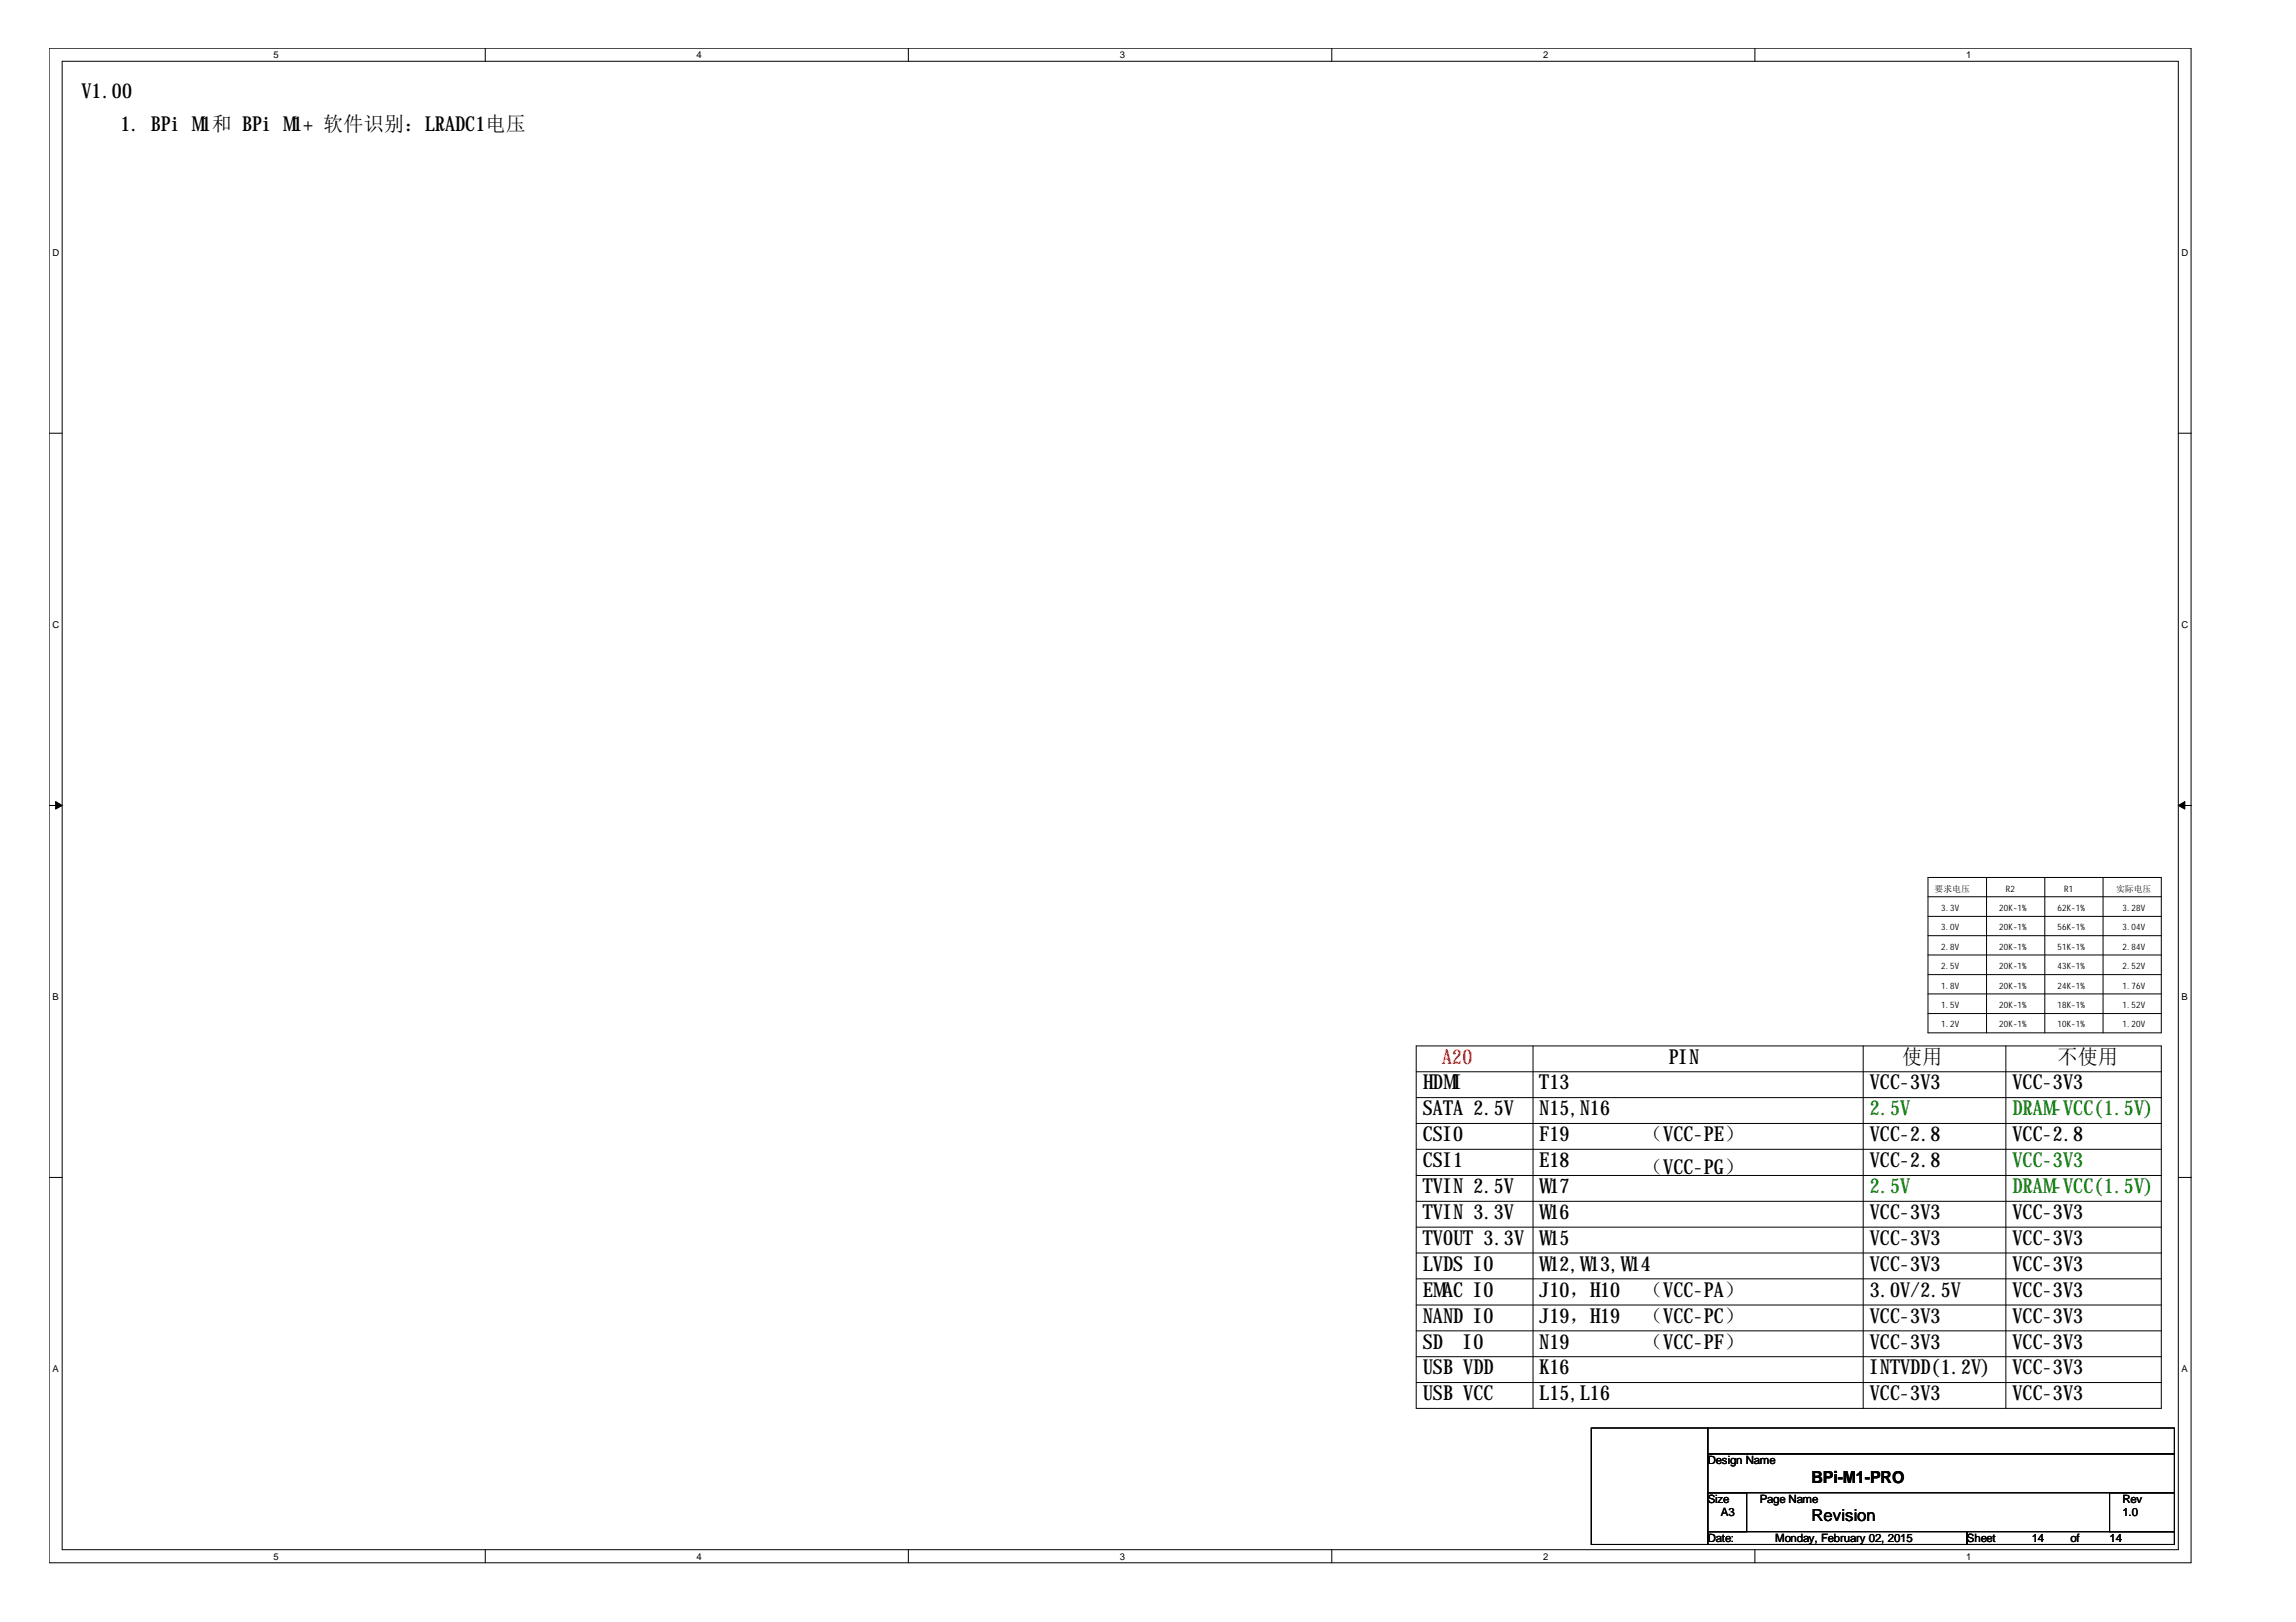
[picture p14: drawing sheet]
<svg xmlns="http://www.w3.org/2000/svg" width="297mm" height="210mm" viewBox="0 0 297 210" stroke-linecap="round" stroke-linejoin="round" font-family="sans-serif">
<defs><g id="words">
<g font-size="2.7">
<text x="10.5" y="12.7">V1.00</text>
<text x="15.6" y="16.9">1. BPi M1和 BPi M1+ 软件识别：LRADC1电压</text>
<text x="215.9" y="137.6">PIN</text>
<text x="246.1" y="137.6">使用</text>
<text x="266.2" y="137.6">不使用</text>
<text x="184.1" y="141">HDMI</text>
<text x="199.1" y="141">T13</text>
<text x="241.9" y="141">VCC-3V3</text>
<text x="260.3" y="141">VCC-3V3</text>
<text x="184.1" y="144.3">SATA 2.5V</text>
<text x="184.1" y="147.7">CSI0</text>
<text x="199.1" y="147.7">F19</text>
<text x="199.1" y="144.3">N15,N16</text>
<text x="212.6" y="147.7">（VCC-PE）</text>
<text x="241.9" y="147.7">VCC-2.8</text>
<text x="260.3" y="147.7">VCC-2.8</text>
<text x="184.1" y="151">CSI1</text>
<text x="184.1" y="154.4">TVIN 2.5V</text>
<text x="199.1" y="151">E18</text>
<text x="199.1" y="154.4">W17</text>
<text x="212.6" y="151.9">（VCC-PG）</text>
<text x="241.9" y="151">VCC-2.8</text>
<text x="184.1" y="161.1">TVOUT 3.3V</text>
<text x="184.1" y="157.7">TVIN 3.3V</text>
<text x="199.1" y="157.7">W16</text>
<text x="199.1" y="161.1">W15</text>
<text x="241.9" y="157.7">VCC-3V3</text>
<text x="241.9" y="161.1">VCC-3V3</text>
<text x="260.3" y="157.7">VCC-3V3</text>
<text x="260.3" y="161.1">VCC-3V3</text>
<text x="184.1" y="164.4">LVDS IO</text>
<text x="184.1" y="167.8">EMAC IO</text>
<text x="199.1" y="164.4">W12,W13,W14</text>
<text x="199.1" y="167.8">J10，H10</text>
<text x="212.6" y="167.8">（VCC-PA）</text>
<text x="241.9" y="164.4">VCC-3V3</text>
<text x="241.9" y="167.8">3.0V/2.5V</text>
<text x="260.3" y="164.4">VCC-3V3</text>
<text x="260.3" y="167.8">VCC-3V3</text>
<text x="184.1" y="171.2">NAND IO</text>
<text x="199.1" y="171.2">J19，H19</text>
<text x="212.6" y="171.2">（VCC-PC）</text>
<text x="241.9" y="171.2">VCC-3V3</text>
<text x="260.3" y="171.2">VCC-3V3</text>
<text x="184.1" y="174.5">SD</text>
<text x="184.1" y="177.9">USB VDD</text>
<text x="189.3" y="174.5">IO</text>
<text x="199.1" y="174.5">N19</text>
<text x="199.1" y="177.9">K16</text>
<text x="212.6" y="174.5">（VCC-PF）</text>
<text x="241.9" y="174.5">VCC-3V3</text>
<text x="241.9" y="177.9">INTVDD(1.2V)</text>
<text x="260.3" y="174.5">VCC-3V3</text>
<text x="260.3" y="177.9">VCC-3V3</text>
<text x="184.1" y="181.2">USB VCC</text>
<text x="199.1" y="181.2">L15,L16</text>
<text x="241.9" y="181.2">VCC-3V3</text>
<text x="260.3" y="181.2">VCC-3V3</text>
</g>
<text font-size="2.7" fill="#f00" x="186.6" y="137.6">A20</text>
<g font-size="2.7" fill="#008000">
<text x="241.9" y="144.3">2.5V</text>
<text x="260.3" y="144.3">DRAM-VCC(1.5V)</text>
<text x="241.9" y="154.4">2.5V</text>
<text x="260.3" y="151">VCC-3V3</text>
<text x="260.3" y="154.4">DRAM-VCC(1.5V)</text>
</g>
<g font-size="2.2">
<text x="234.4" y="191.9">BPi-M1-PRO</text>
<text x="234.4" y="196.8">Revision</text>
</g>
<g font-size="1.5">
<text x="220.9" y="189.5">Design Name</text>
<text x="220.9" y="194.5">Size</text>
<text x="222.6" y="196.2">A3</text>
<text x="227.7" y="194.5">Page Name</text>
<text x="274.6" y="196.2">1.0</text>
<text x="274.6" y="194.5">Rev</text>
<text x="220.9" y="199.6">Date:</text>
<text x="229.7" y="199.6">Monday, February 02, 2015</text>
<text x="254.5" y="199.6">Sheet</text>
<text x="262.8" y="199.6">14</text>
<text x="267.9" y="199.6">of</text>
<text x="272.9" y="199.6">14</text>
</g>
<g font-size="1.2">
<text x="35.4" y="7.5">5</text>
<text x="90.1" y="7.5">4</text>
<text x="144.9" y="7.5">3</text>
<text x="199.6" y="7.5">2</text>
<text x="254.4" y="7.5">1</text>
<text x="6.8" y="33.1">D</text>
<text x="282.2" y="33.1">D</text>
<text x="6.8" y="81.2">C</text>
<text x="282.2" y="81.2">C</text>
<text x="6.8" y="129.4">B</text>
<text x="282.2" y="129.4">B</text>
<text x="6.8" y="177.5">A</text>
<text x="282.2" y="177.5">A</text>
<text x="35.4" y="201.8">5</text>
<text x="90.1" y="201.8">4</text>
<text x="144.9" y="201.8">3</text>
<text x="199.6" y="201.8">2</text>
<text x="254.4" y="201.8">1</text>
</g>
<g font-size="1.1">
<text x="250.3" y="115.4">要求电压</text>
<text x="251.1" y="117.9">3.3V</text>
<text x="258.7" y="117.9">20K-1%</text>
<text x="259.5" y="115.4">R2</text>
<text x="266.2" y="117.9">62K-1%</text>
<text x="267" y="115.4">R1</text>
<text x="273.8" y="115.4">实际电压</text>
<text x="274.6" y="117.9">3.28V</text>
<text x="251.1" y="125.4">2.5V</text>
<text x="251.1" y="122.9">2.8V</text>
<text x="251.1" y="120.4">3.0V</text>
<text x="258.7" y="125.4">20K-1%</text>
<text x="258.7" y="122.9">20K-1%</text>
<text x="258.7" y="120.4">20K-1%</text>
<text x="266.2" y="125.4">43K-1%</text>
<text x="266.2" y="122.9">51K-1%</text>
<text x="266.2" y="120.4">56K-1%</text>
<text x="274.6" y="122.9">2.84V</text>
<text x="274.6" y="120.4">3.04V</text>
<text x="274.6" y="125.4">2.52V</text>
<text x="251.1" y="127.9">1.8V</text>
<text x="251.1" y="130.4">1.5V</text>
<text x="258.7" y="130.4">20K-1%</text>
<text x="258.7" y="127.9">20K-1%</text>
<text x="266.2" y="130.4">18K-1%</text>
<text x="266.2" y="127.9">24K-1%</text>
<text x="274.6" y="130.4">1.52V</text>
<text x="274.6" y="127.9">1.76V</text>
<text x="251.1" y="132.9">1.2V</text>
<text x="258.7" y="132.9">20K-1%</text>
<text x="266.2" y="132.9">10K-1%</text>
<text x="274.6" y="132.9">1.20V</text>
</g>
</g></defs>
<path d="M6.3 6.2h277.2v196h-277.2zM8 7.9h273.8v192.6h-273.8z" fill="none" stroke="#000" stroke-width=".13"/>
<g fill="#fff">
<path d="M35.4 6.4h.6v1.4h-.6z"/>
<path d="M35.4 200.7h.6v1.4h-.6z"/>
</g>
<path d="M62.8 6.2v1.7M62.8 200.5v1.7" fill="none" stroke="#000" stroke-width=".13"/>
<g fill="#fff">
<path d="M90.1 6.4h.7v1.4h-.7z"/>
<path d="M90.1 200.7h.7v1.4h-.7z"/>
</g>
<path d="M117.5 6.2v1.7M117.5 200.5v1.7" fill="none" stroke="#000" stroke-width=".13"/>
<g fill="#fff">
<path d="M144.9 6.4h.6v1.4h-.6z"/>
<path d="M144.9 200.7h.6v1.4h-.6z"/>
</g>
<path d="M172.3 6.2v1.7M172.3 200.5v1.7" fill="none" stroke="#000" stroke-width=".13"/>
<g fill="#fff">
<path d="M199.6 6.4h.7v1.4h-.7z"/>
<path d="M199.6 200.7h.7v1.4h-.7z"/>
</g>
<path d="M227 6.2v1.7M227 200.5v1.7" fill="none" stroke="#000" stroke-width=".13"/>
<g fill="#fff">
<path d="M254.4 6.4h.6v1.4h-.6z"/>
<path d="M254.4 200.7h.6v1.4h-.6z"/>
<path d="M6.8 31.9h.8v1.4h-.8z"/>
<path d="M282.2 31.9h.9v1.4h-.9z"/>
<path d="M6.8 80.1h.8v1.4h-.8z"/>
<path d="M282.2 80.1h.9v1.4h-.9z"/>
</g>
<path d="M6.3 56.1h1.7M281.8 56.1h1.7" fill="none" stroke="#000" stroke-width=".13"/>
<g fill="#fff">
<path d="M6.8 128.2h.7v1.4h-.7z"/>
<path d="M282.2 128.2h.8v1.4h-.8z"/>
</g>
<path d="M6.3 104.2h1.7M281.8 104.2h1.7" fill="none" stroke="#000" stroke-width=".13"/>
<g fill="#000" stroke="#000" stroke-width=".13">
<path d="M7.2 103.7l.8 .5-.8 .5z" fill-rule="evenodd"/>
<path d="M281.8 104.2l.9-.5v1z" fill-rule="evenodd"/>
</g>
<g fill="#fff">
<path d="M6.8 176.4h.7v1.4h-.7z"/>
<path d="M282.2 176.4h.8v1.4h-.8z"/>
</g>
<g fill="none" stroke="#000" stroke-width=".13">
<path d="M249.4 113.6h30.2v20.1h-30.2zM249.4 118.6h30.2M249.4 116h30.2M257 113.6v20.1M264.5 113.6v20.1M272.1 113.6v20.1M183.2 135.4h96.4v46.9h-96.4zM183.2 138.7h96.4M198.3 135.4v46.9M241 135.4v46.9M249.4 128.6h30.2M249.4 126.1h30.2"/>
<path d="M249.4 123.6h30.2M249.4 121.1h30.2M249.4 131.2h30.2M259.5 135.4v46.9M6.3 152.4h1.7M183.2 142h96.4M183.2 152.1h96.4M183.2 148.7h96.4M183.2 145.4h96.4M183.2 158.8h96.4M183.2 155.5h96.4M281.8 152.4h1.7"/>
<path d="M183.2 162.2h96.4M183.2 165.5h96.4M183.2 175.6h96.4M183.2 172.2h96.4M183.2 168.9h96.4M183.2 178.9h96.4M205.9 184.8h15v15.1h-15zM220.9 184.8h60.4v3.3h-60.4zM220.9 188.1h60.4v5.1h-60.4zM220.9 193.2h5.1v5h-5.1zM220.9 198.2h33.6v1.7h-33.6zM254.5 198.2h26.8v1.7h-26.8z"/>
<path d="M272.9 193.2h8.4v5h-8.4z"/>
</g>
<use href="#words"/>
</svg>
